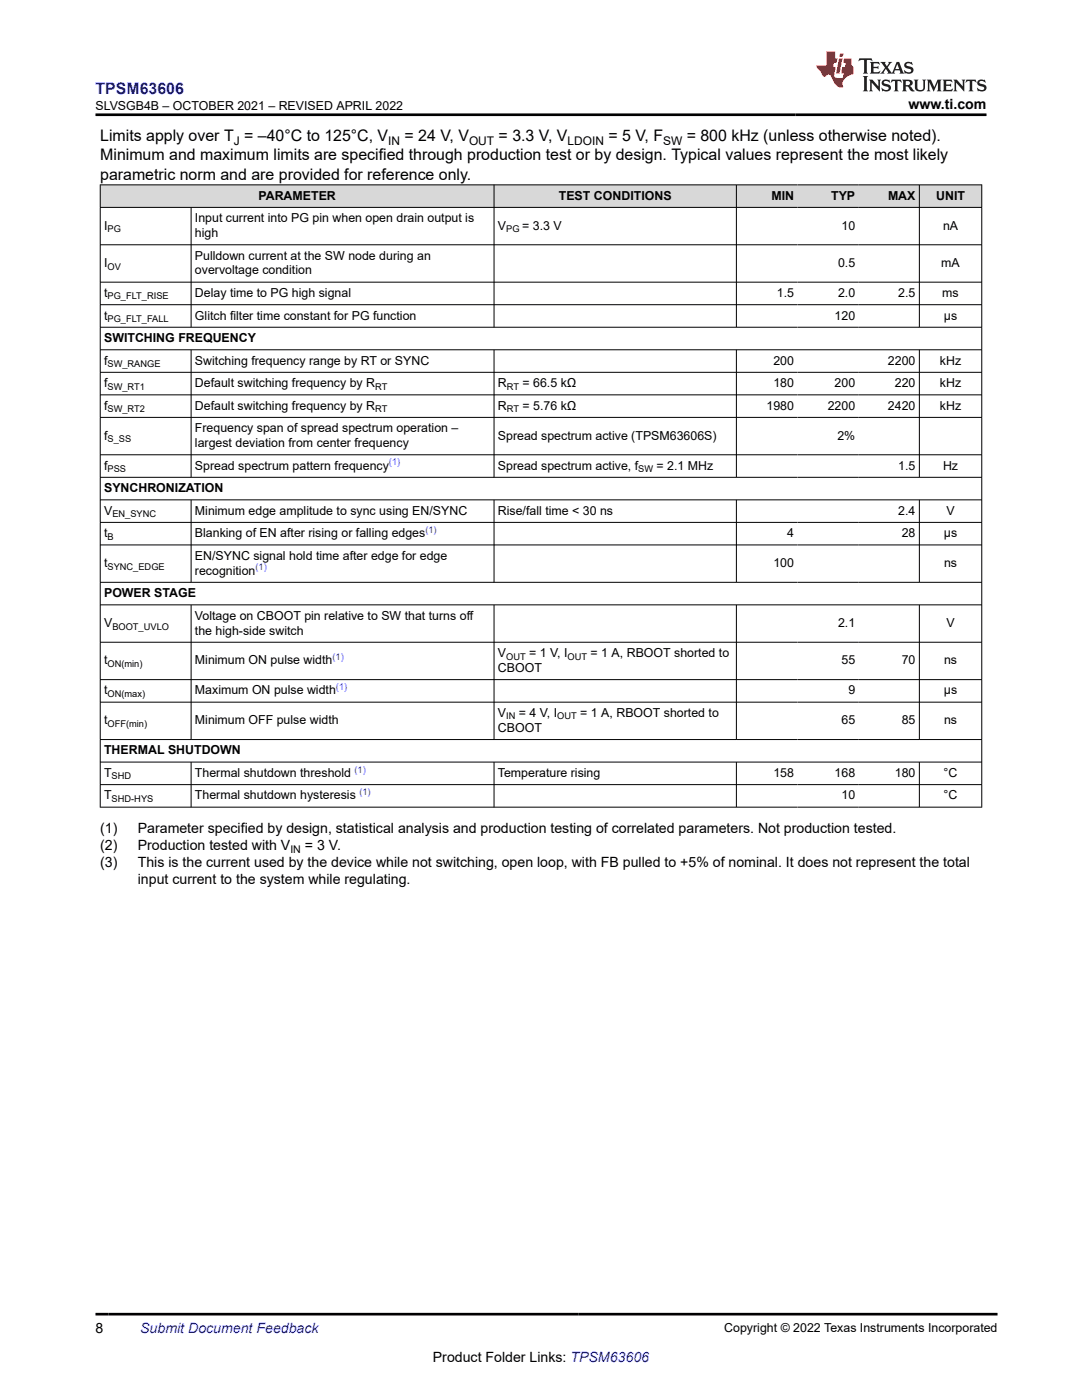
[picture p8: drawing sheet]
<svg xmlns="http://www.w3.org/2000/svg" width="216mm" height="279mm" viewBox="0 0 216 279" stroke-linecap="round" stroke-linejoin="round" font-family="sans-serif">
<defs><g id="words">
<text font-size="3.2" fill="#00f" x="19" y="18.7">TPSM63606</text>
<g font-size="3.2">
<text x="20" y="28.2">Limits apply over T = –40°C to 125°C, V</text>
<text x="80.7" y="28.2">= 24 V, V</text>
<text x="99.5" y="28.2">= 3.3 V, V</text>
<text x="121.4" y="28.2">= 5 V, F</text>
<text x="137" y="28.2">= 800 kHz (unless otherwise noted).</text>
<text x="20" y="32">Minimum and maximum limits are specified through production test or by design. Typical values represent the most likely</text>
<text x="20" y="35.8">parametric norm and are provided for reference only.</text>
</g>
<g font-size="2.8">
<text x="181.3" y="21.8">www.ti.com</text>
<text x="20" y="166.2">(1)</text>
<text x="27.5" y="166.2">Parameter specified by design, statistical analysis and production testing of correlated parameters. Not production tested.</text>
<text x="20" y="173">(3)</text>
<text x="20" y="169.6">(2)</text>
<text x="27.5" y="169.6">Production tested with V</text>
<text x="27.5" y="173">This is the current used by the device while not switching, open loop, with FB pulled to +5% of nominal. It does not represent the total</text>
<text x="60.8" y="169.6">= 3 V.</text>
<text x="27.5" y="176.4">input current to the system while regulating.</text>
<text x="19" y="266.1">8</text>
<text x="86.4" y="271.7">Product Folder Links: TPSM63606</text>
</g>
<text font-size="2.8" fill="#00f" x="28" y="266.1">Submit Document Feedback</text>
<g font-size="2.5">
<text x="19" y="21.9">SLVSGB4B – OCTOBER 2021 – REVISED APRIL 2022</text>
<text x="51.6" y="39.9">PARAMETER</text>
<text x="111.5" y="39.9">TEST CONDITIONS</text>
<text x="153.9" y="39.9">MIN</text>
<text x="165.9" y="39.9">TYP</text>
<text x="177.2" y="39.9">MAX</text>
<text x="186.8" y="39.9">UNIT</text>
<text x="20.8" y="45.8">I</text>
<text x="38.9" y="44.4">Input current into PG pin when open drain output is</text>
<text x="38.9" y="47.3">high</text>
<text x="99.3" y="45.8">V</text>
<text x="104.2" y="45.8">= 3.3 V</text>
<text x="167.9" y="45.8">10</text>
<text x="188.2" y="45.8">nA</text>
<text x="20.8" y="53.3">I</text>
<text x="38.9" y="51.8">Pulldown current at the SW node during an</text>
<text x="167.2" y="53.3">0.5</text>
<text x="187.8" y="53.3">mA</text>
<text x="20.8" y="59.3">t</text>
<text x="38.9" y="54.8">overvoltage condition</text>
<text x="38.9" y="59.3">Delay time to PG high signal</text>
<text x="155" y="59.3">1.5</text>
<text x="167.2" y="59.3">2.0</text>
<text x="179.2" y="59.3">2.5</text>
<text x="188" y="59.3">ms</text>
<text x="20.8" y="63.8">t</text>
<text x="38.9" y="63.8">Glitch filter time constant for PG function</text>
<text x="166.5" y="63.8">120</text>
<text x="188.3" y="63.8">µs</text>
<text x="20.8" y="68.3">SWITCHING FREQUENCY</text>
<text x="20.8" y="72.8">f</text>
<text x="20.8" y="77.3">f</text>
<text x="38.9" y="72.8">Switching frequency range by RT or SYNC</text>
<text x="38.9" y="77.3">Default switching frequency by R</text>
<text x="99.3" y="77.3">R</text>
<text x="104.3" y="77.3">= 66.5 kΩ</text>
<text x="154.3" y="72.8">200</text>
<text x="154.3" y="77.3">180</text>
<text x="166.5" y="77.3">200</text>
<text x="177.2" y="72.8">2200</text>
<text x="178.6" y="77.3">220</text>
<text x="187.5" y="72.8">kHz</text>
<text x="187.5" y="77.3">kHz</text>
<text x="20.8" y="81.8">f</text>
<text x="38.9" y="81.8">Default switching frequency by R</text>
<text x="99.3" y="81.8">R</text>
<text x="104.3" y="81.8">= 5.76 kΩ</text>
<text x="152.9" y="81.8">1980</text>
<text x="165.2" y="81.8">2200</text>
<text x="177.2" y="81.8">2420</text>
<text x="187.5" y="81.8">kHz</text>
<text x="20.8" y="87.7">f</text>
<text x="38.9" y="86.3">Frequency span of spread spectrum operation –</text>
<text x="38.9" y="89.2">largest deviation from center frequency</text>
<text x="99.3" y="87.7">Spread spectrum active (TPSM63606S)</text>
<text x="167.1" y="87.7">2%</text>
<text x="20.8" y="93.7">f</text>
<text x="38.9" y="93.7">Spread spectrum pattern frequency</text>
<text x="99.3" y="93.7">Spread spectrum active, f</text>
<text x="131" y="93.7">= 2.1 MHz</text>
<text x="179.2" y="93.7">1.5</text>
<text x="188.2" y="93.7">Hz</text>
<text x="20.8" y="98.2">SYNCHRONIZATION</text>
<text x="20.8" y="102.7">V</text>
<text x="20.8" y="107.2">t</text>
<text x="38.9" y="102.7">Minimum edge amplitude to sync using EN/SYNC</text>
<text x="38.9" y="107.2">Blanking of EN after rising or falling edges</text>
<text x="99.3" y="102.7">Rise/fall time &lt; 30 ns</text>
<text x="157.1" y="107.2">4</text>
<text x="179.2" y="102.7">2.4</text>
<text x="179.9" y="107.2">28</text>
<text x="188.3" y="107.2">µs</text>
<text x="188.9" y="102.7">V</text>
<text x="20.8" y="113.2">t</text>
<text x="38.9" y="111.7">EN/SYNC signal hold time after edge for edge</text>
<text x="154.3" y="113.2">100</text>
<text x="188.4" y="113.2">ns</text>
<text x="20.8" y="119.2">POWER STAGE</text>
<text x="38.9" y="114.7">recognition</text>
<text x="20.8" y="125.2">V</text>
<text x="38.9" y="123.7">Voltage on CBOOT pin relative to SW that turns off</text>
<text x="167.2" y="125.2">2.1</text>
<text x="188.9" y="125.2">V</text>
<text x="38.9" y="126.6">the high-side switch</text>
<text x="99.3" y="131.1">V</text>
<text x="105.6" y="131.1">= 1 V, I</text>
<text x="117.9" y="131.1">= 1 A, RBOOT shorted to</text>
<text x="20.8" y="132.6">t</text>
<text x="38.9" y="132.6">Minimum ON pulse width</text>
<text x="99.3" y="134.1">CBOOT</text>
<text x="167.9" y="132.6">55</text>
<text x="179.9" y="132.6">70</text>
<text x="188.4" y="132.6">ns</text>
<text x="20.8" y="138.6">t</text>
<text x="38.9" y="138.6">Maximum ON pulse width</text>
<text x="99.3" y="143.1">V</text>
<text x="103.5" y="143.1">= 4 V, I</text>
<text x="115.8" y="143.1">= 1 A, RBOOT shorted to</text>
<text x="169.3" y="138.6">9</text>
<text x="188.3" y="138.6">µs</text>
<text x="20.8" y="144.6">t</text>
<text x="38.9" y="144.6">Minimum OFF pulse width</text>
<text x="99.3" y="146.1">CBOOT</text>
<text x="167.9" y="144.6">65</text>
<text x="179.9" y="144.6">85</text>
<text x="188.4" y="144.6">ns</text>
<text x="20.8" y="150.6">THERMAL SHUTDOWN</text>
<text x="20.8" y="155.1">T</text>
<text x="38.9" y="155.1">Thermal shutdown threshold</text>
<text x="99.3" y="155.1">Temperature rising</text>
<text x="154.3" y="155.1">158</text>
<text x="166.5" y="155.1">168</text>
<text x="178.6" y="155.1">180</text>
<text x="188.3" y="155.1">°C</text>
<text x="20.8" y="159.5">T</text>
<text x="38.9" y="159.5">Thermal shutdown hysteresis</text>
<text x="167.9" y="159.5">10</text>
<text x="188.3" y="159.5">°C</text>
<text x="144.5" y="265.8">Copyright © 2022 Texas Instruments Incorporated</text>
</g>
<g font-size="2.4">
<text x="46.6" y="28.9">J</text>
<text x="77.5" y="28.9">IN</text>
<text x="93.6" y="28.9">OUT</text>
<text x="113.2" y="28.9">LDOIN</text>
<text x="132.3" y="28.9">SW</text>
</g>
<text font-size="2.1" x="57.9" y="170.2">IN</text>
<g font-size="1.9">
<text x="21.5" y="46.3">PG</text>
<text x="101" y="46.3">PG</text>
<text x="21.5" y="53.8">OV</text>
<text x="21.5" y="59.8">PG_FLT_RISE</text>
<text x="21.5" y="64.3">PG_FLT_FALL</text>
<text x="21.5" y="73.3">SW_RANGE</text>
<text x="21.5" y="77.8">SW_RT1</text>
<text x="74.9" y="77.8">RT</text>
<text x="101.1" y="77.8">RT</text>
<text x="21.5" y="82.3">SW_RT2</text>
<text x="74.9" y="82.3">RT</text>
<text x="101.1" y="82.3">RT</text>
<text x="21.5" y="88.2">S_SS</text>
<text x="21.5" y="94.2">PSS</text>
<text x="127.3" y="94.2">SW</text>
<text x="21.5" y="107.7">B</text>
<text x="22.4" y="103.2">EN_SYNC</text>
<text x="21.5" y="113.7">SYNC_EDGE</text>
<text x="22.4" y="125.6">BOOT_UVLO</text>
<text x="101" y="131.6">OUT</text>
<text x="113.3" y="131.6">OUT</text>
<text x="21.5" y="133.1">ON(min)</text>
<text x="21.5" y="139.1">ON(max)</text>
<text x="101" y="143.6">IN</text>
<text x="111.2" y="143.6">OUT</text>
<text x="21.5" y="145.1">OFF(min)</text>
<text x="22.3" y="155.5">SHD</text>
<text x="22.3" y="160">SHD-HYS</text>
</g>
<g font-size="1.9" fill="#00f">
<text x="77.6" y="92.9">(1)</text>
<text x="84.9" y="106.4">(1)</text>
<text x="51" y="113.9">(1)</text>
<text x="66.3" y="131.8">(1)</text>
<text x="67" y="137.8">(1)</text>
<text x="70.7" y="154.2">(1)</text>
<text x="71.7" y="158.7">(1)</text>
</g>
</g></defs>
<g fill="#d8d8d8">
<path d="M20 36.9h175.9v4.5h-175.9z" fill-rule="evenodd"/>
<path d="M20.1 37h78.4v4.3h-78.4z" fill-rule="evenodd"/>
<path d="M98.6 37h48.3v4.3h-48.3z" fill-rule="evenodd"/>
<path d="M147 37h12.1v4.3h-12.1z" fill-rule="evenodd"/>
<path d="M159.1 37h12.3v4.3h-12.3z" fill-rule="evenodd"/>
<path d="M171.4 37h12v4.3h-12z" fill-rule="evenodd"/>
<path d="M183.5 37h12.3v4.3h-12.3z" fill-rule="evenodd"/>
</g>
<g fill="none" stroke="#000" stroke-width=".2">
<path d="M19.9 36.9h176.1M20 36.8v124.3M98.6 36.8v28.6M146.9 36.8v28.6M183.4 36.8v28.6M195.9 36.8v124.3M19.9 41.4h176.1M19.9 48.9h176.1M19.9 56.3h176.1M38.1 41.4v24M19.9 60.8h176.1M19.9 65.3h176.1"/>
<path d="M19.9 69.8h176.1M19.9 74.3h176.1M19.9 78.8h176.1M38.1 69.8v25.5M98.6 69.8v25.5M146.9 69.8v25.5M183.4 69.8v25.5M19.9 83.3h176.1M19.9 90.8h176.1M19.9 95.3h176.1M19.9 99.8h176.1M38.1 99.8v16.5"/>
<path d="M98.6 99.8v16.5M146.9 99.8v16.5M183.4 99.8v16.5M19.9 104.3h176.1M19.9 108.8h176.1M19.9 116.2h176.1M19.9 120.7h176.1M19.9 128.2h176.1M19.9 135.6h176.1M38.1 120.7v27M98.6 120.7v27M146.9 120.7v27"/>
<path d="M183.4 120.7v27M19.9 140.1h176.1M19.9 147.6h176.1M19.9 152.1h176.1M19.9 156.6h176.1M38.1 152.1v9M98.6 152.1v9M146.9 152.1v9M183.4 152.1v9M19.9 161.1h176.1"/>
</g>
<path d="M171.5 11.6l-.2 .6 .5-.2h.6v.1v2.2l-.2 .4h1l-.2-.4v-2.2v-.1h.5l.5 .2-.1-.6zM173.6 12.4l.2 .3v1.6l-.2 .4h1.9l.1-.6a1.08 1.08 0 0 1-1.3 .2v-.7h.6l.4 .2v-.7l-.4 .2h-.6v-.5l.2-.2a1 1 0 0 1 1 .3l-.1-.5zM175.7 12.4l.9 1.1-1 1.2h.9l-.2-.2 .5-.8 .4 .8-.2 .2h1.6l-.2-.2 .2-.5h.9l.1 .5-.1 .2h.9l-.2-.4-.8-1.9h-.5l-.9 2.1-.9-1.1 .9-1h-.8l.2 .2-.4 .6-.4-.6 .2-.2zM179 12.8l.4 1h-.7zM180.7 12.5a.65 .65 0 0 0-.2 .7 .65 .65 0 0 0 .6 .5l.6 .1 .1 .3a.79 .79 0 0 1-.7 .4 .79 .79 0 0 1-.7-.5l.1 .7 .2-.1a.93 .93 0 0 0 1.1 0 .93 .93 0 0 0 .4-.9 1.46 1.46 0 0 0-1.2-.6l-.1-.3a1.09 1.09 0 0 1 1.2 .2l-.2-.6-.1 .1-.5-.2zM172.2 15.2l.2 .4v2.2l-.2 .4h1l-.2-.4v-2.2l.2-.4zM173.4 15.9l.2 .4v1.5l-.2 .4h.8l-.3-.4 .1-1.3 1.6 1.8v-2l.2-.4h-.7l.1 .2 .1 1.1-1.2-1.3zM176.2 16a.65 .65 0 0 0-.2 .8 .65 .65 0 0 0 .6 .4l.6 .2 .1 .2a.79 .79 0 0 1-.7 .4 .79 .79 0 0 1-.7-.5l.1 .7 .2-.1a.93 .93 0 0 0 1.1 .1 .93 .93 0 0 0 .4-1 1.46 1.46 0 0 0-1.2-.5l-.1-.4a1.09 1.09 0 0 1 1.2 .2l-.1-.6-.2 .1-.5-.1zM177.9 15.9l-.1 .6a.63 .63 0 0 1 .8-.3v1.6l-.3 .4h1l-.2-.4v-1.6a.66 .66 0 0 1 .8 .3l-.1-.6zM180 15.9l.2 .4v1.5l-.2 .4h1l-.2-.2-.1-.7h.5l.1 .2a.79 .79 0 0 0 1.2 .6l-1-.9a.61 .61 0 0 0 .6-.6 .61 .61 0 0 0-.5-.7zM180.8 16.2h.1a.47 .47 0 0 1 .5 .1 .47 .47 0 0 1 .1 .5l-.1 .1-.7 .1zM182.3 15.9l.2 .2a2.27 2.27 0 0 0 .4 2 1.04 1.04 0 0 0 1.7-.7v-1.3l.2-.2h-.8l.2 .4v1.1a.6 .6 0 0 1-.6 .6 .6 .6 0 0 1-.6-.6v-1.1l.3-.4zM184.9 15.9l.2 .4v1.5l-.2 .4h.8l-.3-.4v-1.4l.9 1.9 .9-1.9v1.4l-.3 .4h1l-.2-.4v-1.5l.2-.4h-.8l-.7 1.5-.6-1.5zM188.1 15.9l.2 .4v1.5l-.2 .4h1.9l.1-.6a1.09 1.09 0 0 1-1.3 .2v-.7h.6l.4 .2v-.6l-.4 .2h-.6v-.6l.2-.1a1.01 1.01 0 0 1 1 .3l-.1-.6zM190.2 15.9l.3 .4v1.5l-.3 .4h.8l-.2-.4v-1.3l1.6 1.8v-2l.2-.4h-.7l.2 .2v1.1l-1.2-1.3zM192.8 15.9l-.1 .6a.63 .63 0 0 1 .8-.3v1.6l-.3 .4h1l-.2-.4v-1.6a.66 .66 0 0 1 .8 .3l-.1-.6zM195.2 16a.65 .65 0 0 0-.2 .8 .65 .65 0 0 0 .6 .4l.6 .2 .2 .2a.79 .79 0 0 1-.7 .4 .79 .79 0 0 1-.7-.5l.1 .7 .2-.1a.93 .93 0 0 0 1 .1 .93 .93 0 0 0 .5-1 1.46 1.46 0 0 0-1.3-.5v-.4a1.09 1.09 0 0 1 1.2 .2l-.2-.6-.2 .1-.5-.1z" fill="#231f20"/>
<path d="M164.9 10.3v2.7h-2l.1 .4 .8 1a.95 .95 0 0 0 1 .9 .59 .59 0 0 1 .5-.4 .59 .59 0 0 1 .5 .3l.4 .8a1.59 1.59 0 0 0 2.1 1.4 1.61 1.61 0 0 1 1-2.3l1-.3-.1-1.5a1.59 1.59 0 0 1-.3-1.7h-1.5l-.2 .9h.6l-.2 .9h-.5l-.2 .9v.3l.4 .1-.1 .9h-.7a.73 .73 0 0 1-1-.7l.3-1.5h-.5l.1-.9h.5l.2-.9h-.5v-1.3zM167.4 11.6l-.6 3.1h.7l.6-3.1zM167.6 10.7l-.1 .6h.7l.1-.6z" fill="#ed1c24"/>
<path d="M19 22.9h177.8M19 262.3h180" fill="none" stroke="#000" stroke-width=".53"/>
<use href="#words"/>
</svg>
